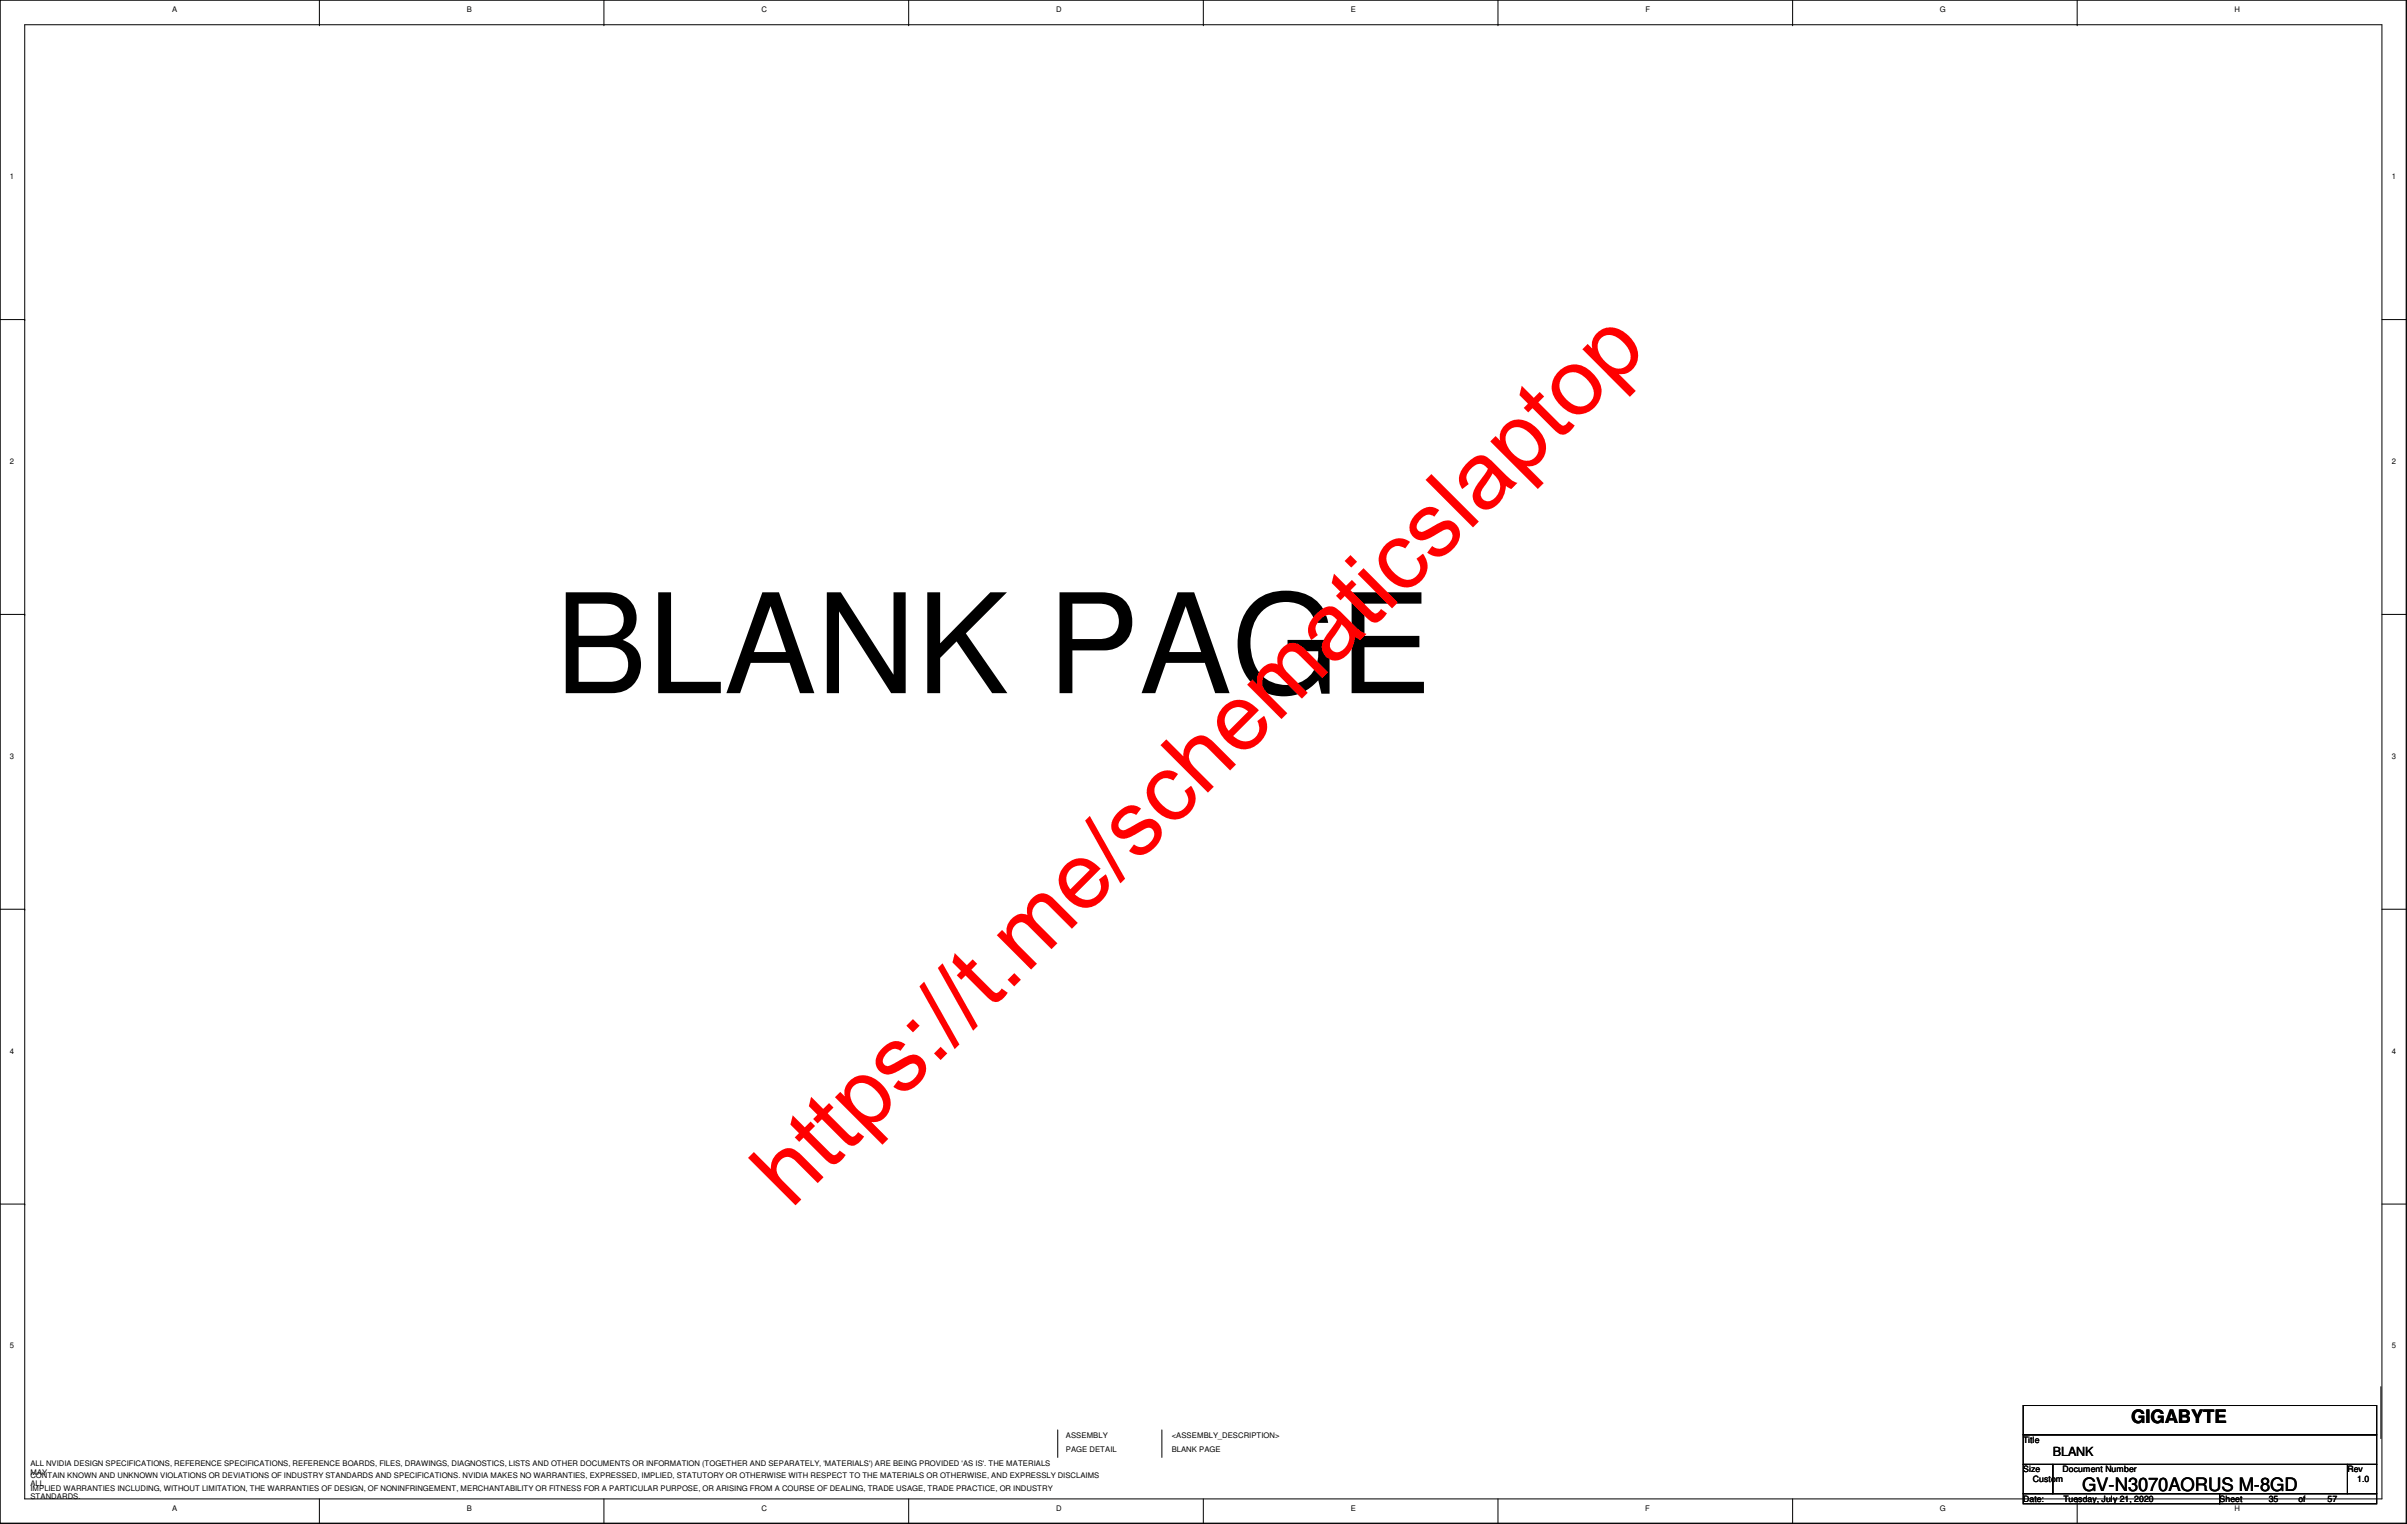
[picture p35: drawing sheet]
<svg xmlns="http://www.w3.org/2000/svg" width="293mm" height="185mm" viewBox="0 0 293 185" stroke-linecap="round" stroke-linejoin="round" font-family="sans-serif">
<defs><g id="words">
<text font-size="16.8" x="67.4" y="84.2">BLANK PAGE</text>
<text font-size="11.4" fill="#f00" x="96.2" y="146.9" transform="rotate(-45 96.2 146.9)">https://t.me/schematicslaptop</text>
<g font-size="2.2">
<text x="259" y="172.8">GIGABYTE</text>
<text x="253.1" y="181.1">GV-N3070AORUS M-8GD</text>
</g>
<text font-size="1.5" x="249.5" y="176.9">BLANK</text>
<g font-size="1.1">
<text x="245.9" y="175.3">Title</text>
<text x="245.9" y="178.9">Size</text>
<text x="250.7" y="178.9">Document Number</text>
<text x="285.3" y="178.9">Rev</text>
<text x="245.9" y="182.4">Date:</text>
<text x="247.1" y="180">Custom</text>
<text x="250.8" y="182.4">Tuesday, July 21, 2020</text>
<text x="269.8" y="182.4">Sheet</text>
<text x="275.8" y="182.4">35</text>
<text x="279.4" y="182.4">of</text>
<text x="282.9" y="182.4">57</text>
<text x="286.5" y="180">1.0</text>
</g>
<g font-size=".9">
<text x="20.9" y="1.4">A</text>
<text x="56.7" y="1.4">B</text>
<text x="92.5" y="1.4">C</text>
<text x="128.4" y="1.4">D</text>
<text x="164.2" y="1.4">E</text>
<text x="200" y="1.4">F</text>
<text x="235.8" y="1.4">G</text>
<text x="271.6" y="1.4">H</text>
<text x="1.2" y="21.8">1</text>
<text x="290.7" y="21.8">1</text>
<text x="1.2" y="56.3">2</text>
<text x="290.7" y="56.3">2</text>
<text x="1.2" y="92.2">3</text>
<text x="290.7" y="92.2">3</text>
<text x="1.2" y="128">4</text>
<text x="290.7" y="128">4</text>
<text x="1.2" y="163.8">5</text>
<text x="290.7" y="163.8">5</text>
<text x="3.7" y="179.6">CONTAIN KNOWN AND UNKNOWN VIOLATIONS OR DEVIATIONS OF INDUSTRY STANDARDS AND SPECIFICATIONS. NVIDIA MAKES NO WARRANTIES, EXPRESSED, IMPLIED, STATUTORY OR OTHERWISE WITH RESPECT TO THE MATERIALS OR OTHERWISE, AND EXPRESSLY DISCLAIMS</text>
<text x="3.7" y="178.1">ALL NVIDIA DESIGN SPECIFICATIONS, REFERENCE SPECIFICATIONS, REFERENCE BOARDS, FILES, DRAWINGS, DIAGNOSTICS, LISTS AND OTHER DOCUMENTS OR INFORMATION (TOGETHER AND SEPARATELY, 'MATERIALS') ARE BEING PROVIDED 'AS IS'. THE MATERIALS</text>
<text x="3.7" y="179.1">MAY</text>
<text x="129.5" y="176.3">PAGE DETAIL</text>
<text x="129.5" y="174.7">ASSEMBLY</text>
<text x="142.4" y="174.7">&lt;ASSEMBLY_DESCRIPTION&gt;</text>
<text x="142.4" y="176.3">BLANK PAGE</text>
<text x="3.7" y="180.6">ALL</text>
<text x="3.7" y="181.1">IMPLIED WARRANTIES INCLUDING, WITHOUT LIMITATION, THE WARRANTIES OF DESIGN, OF NONINFRINGEMENT, MERCHANTABILITY OR FITNESS FOR A PARTICULAR PURPOSE, OR ARISING FROM A COURSE OF DEALING, TRADE USAGE, TRADE PRACTICE, OR INDUSTRY</text>
<text x="3.7" y="182.1">STANDARDS.</text>
<text x="20.9" y="183.5">A</text>
<text x="56.7" y="183.5">B</text>
<text x="92.6" y="183.5">C</text>
<text x="128.4" y="183.5">D</text>
<text x="164.2" y="183.5">E</text>
<text x="200" y="183.5">F</text>
<text x="235.8" y="183.5">G</text>
<text x="271.6" y="183.5">H</text>
</g>
</g></defs>
<g fill="none" stroke="#000" stroke-width=".12">
<path d="M0 0h292.5v185M0 0h.1M0 0v185M3 3h286.5v179.1h-286.5zM38.8 3h.1M38.8 0v3M73.4 3h.1M73.4 0v3M110.4 3h.1M110.4 0v3M146.3 3h.1M146.3 0v3"/>
<path d="M182.1 3h.1M182.1 0v3M217.9 3h.1M217.9 0v3M252.5 3h.1M252.5 0v3M0 38.8h3M3 38.8h.1M289.5 38.8h3M0 74.6h3M3 74.6h.1M289.5 74.6h3"/>
<path d="M0 110.4h3M3 110.4h.1M289.5 110.4h3M0 146.3h3M3 146.3h.1M289.5 146.3h3M128.6 173.7v3.3M141.2 173.7v3.3M245.9 170.7h43v3.6h-43zM245.9 174.3h43v3.6h-43zM245.9 177.9h3.6v3.5h-3.6zM249.5 177.9h35.8v3.5h-35.8z"/>
<path d="M285.3 177.9h3.6v3.5h-3.6zM289.4 168.4v6.4M0 185h292.5M0 185h.1M38.8 182.1v2.9M73.4 182.1v2.9M110.4 182.1v2.9M146.3 182.1v2.9M182.1 182.1v2.9M217.9 182.1v2.9M245.9 181.4h23.9v1.3h-23.9zM252.5 182.1v2.9"/>
<path d="M269.8 181.4h19.1v1.3h-19.1zM292.5 185h.1"/>
</g>
<use href="#words"/>
</svg>
